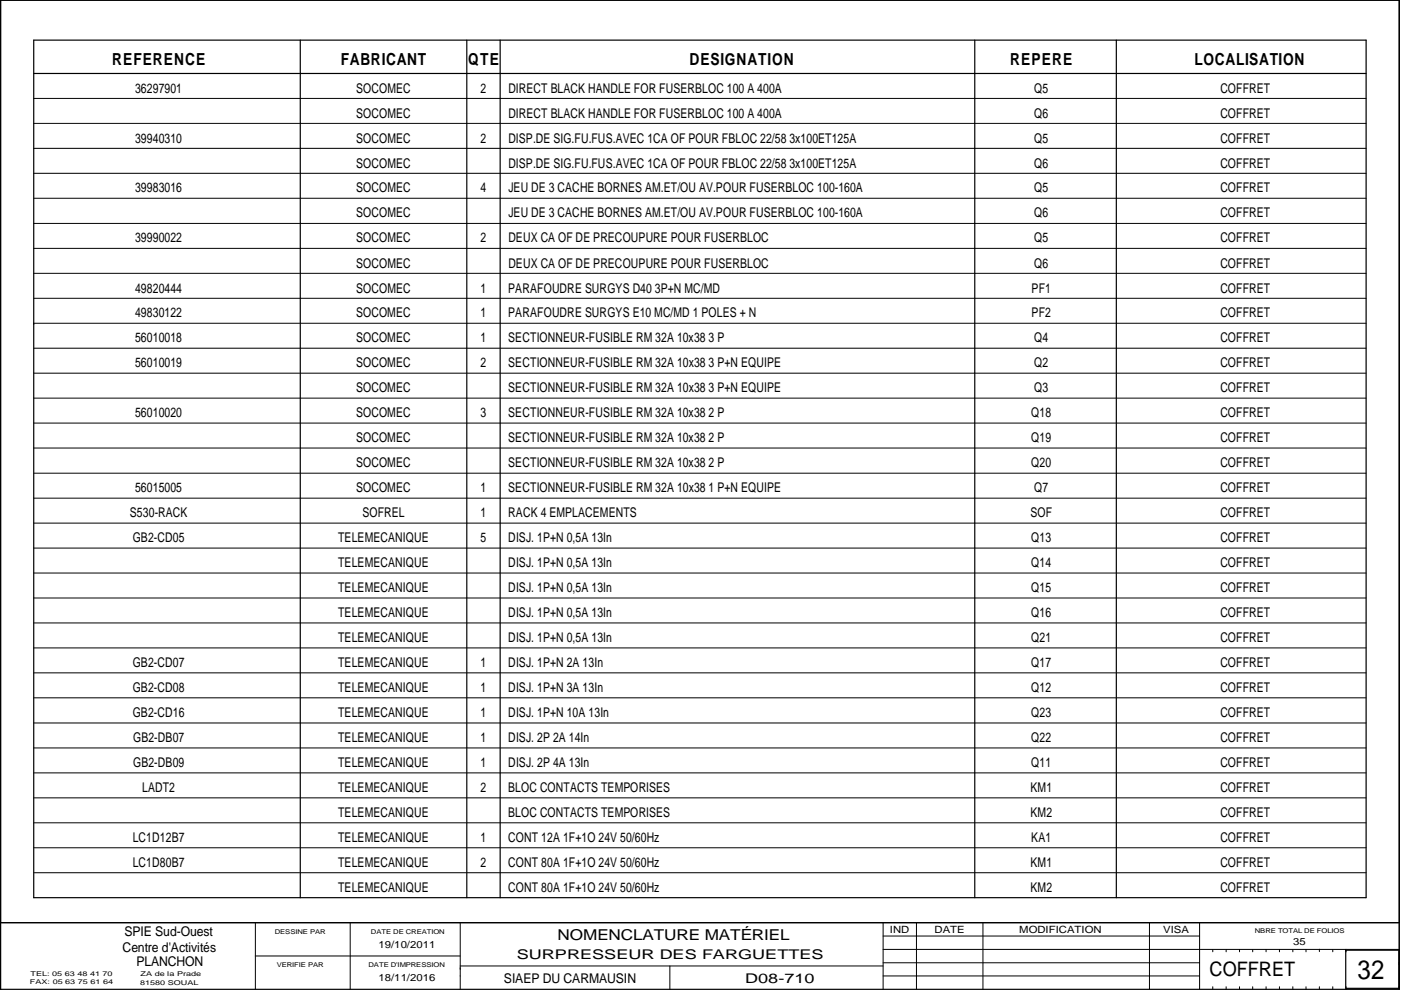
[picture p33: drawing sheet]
<svg xmlns="http://www.w3.org/2000/svg" width="297mm" height="210mm" viewBox="0 0 297 210" stroke-linecap="round" stroke-linejoin="round" font-family="sans-serif">
<defs><g id="words">
<text font-size="5.6" x="287.8" y="207.6">32</text>
<text font-size="4.2" x="256.5" y="206.9">COFFRET</text>
<g font-size="3.5">
<text x="23.8" y="13.8">REFERENCE</text>
<text x="72.3" y="13.8">FABRICANT</text>
<text x="99.2" y="13.8">QTE</text>
<text x="146.2" y="13.8">DESIGNATION</text>
<text x="214.2" y="13.8">REPERE</text>
<text x="253.3" y="13.8">LOCALISATION</text>
</g>
<text font-size="3.2" x="118.2" y="199.3">NOMENCLATURE MATÉRIEL</text>
<g font-size="2.8">
<text x="28.7" y="19.6">36297901</text>
<text x="75.5" y="19.6">SOCOMEC</text>
<text x="101.9" y="19.6">2</text>
<text x="107.8" y="19.6">DIRECT BLACK HANDLE FOR FUSERBLOC 100 A 400A</text>
<text x="219.3" y="19.6">Q5</text>
<text x="258.7" y="19.6">COFFRET</text>
<text x="75.5" y="24.9">SOCOMEC</text>
<text x="107.8" y="24.9">DIRECT BLACK HANDLE FOR FUSERBLOC 100 A 400A</text>
<text x="219.3" y="24.9">Q6</text>
<text x="258.7" y="24.9">COFFRET</text>
<text x="28.7" y="30.2">39940310</text>
<text x="75.5" y="30.2">SOCOMEC</text>
<text x="75.5" y="35.5">SOCOMEC</text>
<text x="101.9" y="30.2">2</text>
<text x="107.8" y="30.2">DISP.DE SIG.FU.FUS.AVEC 1CA OF POUR FBLOC 22/58 3x100ET125A</text>
<text x="107.8" y="35.5">DISP.DE SIG.FU.FUS.AVEC 1CA OF POUR FBLOC 22/58 3x100ET125A</text>
<text x="219.3" y="30.2">Q5</text>
<text x="219.3" y="35.5">Q6</text>
<text x="258.7" y="30.2">COFFRET</text>
<text x="258.7" y="35.5">COFFRET</text>
<text x="28.7" y="40.8">39983016</text>
<text x="75.5" y="40.8">SOCOMEC</text>
<text x="101.9" y="40.8">4</text>
<text x="107.8" y="40.8">JEU DE 3 CACHE BORNES AM.ET/OU AV.POUR FUSERBLOC 100-160A</text>
<text x="219.3" y="40.8">Q5</text>
<text x="258.7" y="40.8">COFFRET</text>
<text x="75.5" y="46.1">SOCOMEC</text>
<text x="107.8" y="46.1">JEU DE 3 CACHE BORNES AM.ET/OU AV.POUR FUSERBLOC 100-160A</text>
<text x="219.3" y="46.1">Q6</text>
<text x="258.7" y="46.1">COFFRET</text>
<text x="28.7" y="51.4">39990022</text>
<text x="75.5" y="51.4">SOCOMEC</text>
<text x="101.9" y="51.4">2</text>
<text x="107.8" y="51.4">DEUX CA OF DE PRECOUPURE POUR FUSERBLOC</text>
<text x="219.3" y="51.4">Q5</text>
<text x="258.7" y="51.4">COFFRET</text>
<text x="75.5" y="56.7">SOCOMEC</text>
<text x="107.8" y="56.7">DEUX CA OF DE PRECOUPURE POUR FUSERBLOC</text>
<text x="219.3" y="56.7">Q6</text>
<text x="258.7" y="56.7">COFFRET</text>
<text x="28.7" y="62">49820444</text>
<text x="75.5" y="62">SOCOMEC</text>
<text x="101.9" y="62">1</text>
<text x="107.8" y="62">PARAFOUDRE SURGYS D40 3P+N MC/MD</text>
<text x="218.7" y="62">PF1</text>
<text x="258.7" y="62">COFFRET</text>
<text x="28.7" y="67.3">49830122</text>
<text x="75.5" y="67.3">SOCOMEC</text>
<text x="101.9" y="67.3">1</text>
<text x="107.8" y="67.3">PARAFOUDRE SURGYS E10 MC/MD 1 POLES + N</text>
<text x="218.7" y="67.3">PF2</text>
<text x="258.7" y="67.3">COFFRET</text>
<text x="28.7" y="77.9">56010019</text>
<text x="28.7" y="72.6">56010018</text>
<text x="75.5" y="77.9">SOCOMEC</text>
<text x="75.5" y="72.6">SOCOMEC</text>
<text x="101.9" y="77.9">2</text>
<text x="101.9" y="72.6">1</text>
<text x="107.8" y="77.9">SECTIONNEUR-FUSIBLE RM 32A 10x38 3 P+N EQUIPE</text>
<text x="107.8" y="72.6">SECTIONNEUR-FUSIBLE RM 32A 10x38 3 P</text>
<text x="219.3" y="77.9">Q2</text>
<text x="219.3" y="72.6">Q4</text>
<text x="258.7" y="77.9">COFFRET</text>
<text x="258.7" y="72.6">COFFRET</text>
<text x="75.5" y="83.2">SOCOMEC</text>
<text x="107.8" y="83.2">SECTIONNEUR-FUSIBLE RM 32A 10x38 3 P+N EQUIPE</text>
<text x="219.3" y="83.2">Q3</text>
<text x="258.7" y="83.2">COFFRET</text>
<text x="28.7" y="88.5">56010020</text>
<text x="75.5" y="88.5">SOCOMEC</text>
<text x="101.9" y="88.5">3</text>
<text x="107.8" y="88.5">SECTIONNEUR-FUSIBLE RM 32A 10x38 2 P</text>
<text x="218.6" y="88.5">Q18</text>
<text x="258.7" y="88.5">COFFRET</text>
<text x="75.5" y="93.8">SOCOMEC</text>
<text x="107.8" y="93.8">SECTIONNEUR-FUSIBLE RM 32A 10x38 2 P</text>
<text x="218.6" y="93.8">Q19</text>
<text x="258.7" y="93.8">COFFRET</text>
<text x="75.5" y="99.1">SOCOMEC</text>
<text x="107.8" y="99.1">SECTIONNEUR-FUSIBLE RM 32A 10x38 2 P</text>
<text x="218.6" y="99.1">Q20</text>
<text x="258.7" y="99.1">COFFRET</text>
<text x="28.7" y="104.4">56015005</text>
<text x="75.5" y="104.4">SOCOMEC</text>
<text x="101.9" y="104.4">1</text>
<text x="107.8" y="104.4">SECTIONNEUR-FUSIBLE RM 32A 10x38 1 P+N EQUIPE</text>
<text x="219.3" y="104.4">Q7</text>
<text x="258.7" y="104.4">COFFRET</text>
<text x="27.6" y="109.7">S530-RACK</text>
<text x="76.8" y="109.7">SOFREL</text>
<text x="101.9" y="109.7">1</text>
<text x="107.8" y="109.7">RACK 4 EMPLACEMENTS</text>
<text x="218.5" y="109.7">SOF</text>
<text x="258.7" y="109.7">COFFRET</text>
<text x="28.1" y="115">GB2-CD05</text>
<text x="71.7" y="115">TELEMECANIQUE</text>
<text x="101.9" y="115">5</text>
<text x="107.8" y="115">DISJ. 1P+N 0,5A 13In</text>
<text x="218.6" y="115">Q13</text>
<text x="258.7" y="115">COFFRET</text>
<text x="71.7" y="120.3">TELEMECANIQUE</text>
<text x="71.7" y="125.6">TELEMECANIQUE</text>
<text x="107.8" y="120.3">DISJ. 1P+N 0,5A 13In</text>
<text x="107.8" y="125.6">DISJ. 1P+N 0,5A 13In</text>
<text x="218.6" y="120.3">Q14</text>
<text x="218.6" y="125.6">Q15</text>
<text x="258.7" y="120.3">COFFRET</text>
<text x="258.7" y="125.6">COFFRET</text>
<text x="71.7" y="130.9">TELEMECANIQUE</text>
<text x="107.8" y="130.9">DISJ. 1P+N 0,5A 13In</text>
<text x="218.6" y="130.9">Q16</text>
<text x="258.7" y="130.9">COFFRET</text>
<text x="71.7" y="136.1">TELEMECANIQUE</text>
<text x="107.8" y="136.1">DISJ. 1P+N 0,5A 13In</text>
<text x="218.6" y="136.1">Q21</text>
<text x="258.7" y="136.1">COFFRET</text>
<text x="28.1" y="141.4">GB2-CD07</text>
<text x="71.7" y="141.4">TELEMECANIQUE</text>
<text x="101.9" y="141.4">1</text>
<text x="107.8" y="141.4">DISJ. 1P+N 2A 13In</text>
<text x="218.6" y="141.4">Q17</text>
<text x="258.7" y="141.4">COFFRET</text>
<text x="28.1" y="146.7">GB2-CD08</text>
<text x="71.7" y="146.7">TELEMECANIQUE</text>
<text x="101.9" y="146.7">1</text>
<text x="107.8" y="146.7">DISJ. 1P+N 3A 13In</text>
<text x="218.6" y="146.7">Q12</text>
<text x="258.7" y="146.7">COFFRET</text>
<text x="28.1" y="152">GB2-CD16</text>
<text x="71.7" y="152">TELEMECANIQUE</text>
<text x="101.9" y="152">1</text>
<text x="107.8" y="152">DISJ. 1P+N 10A 13In</text>
<text x="218.6" y="152">Q23</text>
<text x="258.7" y="152">COFFRET</text>
<text x="28.2" y="157.4">GB2-DB07</text>
<text x="71.7" y="157.4">TELEMECANIQUE</text>
<text x="101.9" y="157.4">1</text>
<text x="107.8" y="157.4">DISJ. 2P 2A 14In</text>
<text x="218.6" y="157.4">Q22</text>
<text x="258.7" y="157.4">COFFRET</text>
<text x="28.2" y="162.6">GB2-DB09</text>
<text x="30.1" y="167.9">LADT2</text>
<text x="71.7" y="162.6">TELEMECANIQUE</text>
<text x="71.7" y="167.9">TELEMECANIQUE</text>
<text x="101.9" y="162.6">1</text>
<text x="101.9" y="167.9">2</text>
<text x="107.8" y="162.6">DISJ. 2P 4A 13In</text>
<text x="107.8" y="167.9">BLOC CONTACTS TEMPORISES</text>
<text x="218.5" y="167.9">KM1</text>
<text x="218.6" y="162.6">Q11</text>
<text x="258.7" y="162.6">COFFRET</text>
<text x="258.7" y="167.9">COFFRET</text>
<text x="71.7" y="173.2">TELEMECANIQUE</text>
<text x="107.8" y="173.2">BLOC CONTACTS TEMPORISES</text>
<text x="218.5" y="173.2">KM2</text>
<text x="258.7" y="173.2">COFFRET</text>
<text x="28.1" y="178.5">LC1D12B7</text>
<text x="71.7" y="178.5">TELEMECANIQUE</text>
<text x="101.9" y="178.5">1</text>
<text x="107.8" y="178.5">CONT 12A 1F+1O 24V 50/60Hz</text>
<text x="218.6" y="178.5">KA1</text>
<text x="258.7" y="178.5">COFFRET</text>
<text x="28.1" y="183.8">LC1D80B7</text>
<text x="71.7" y="183.8">TELEMECANIQUE</text>
<text x="101.9" y="183.8">2</text>
<text x="107.8" y="183.8">CONT 80A 1F+1O 24V 50/60Hz</text>
<text x="218.5" y="183.8">KM1</text>
<text x="258.7" y="183.8">COFFRET</text>
<text x="71.7" y="189.1">TELEMECANIQUE</text>
<text x="107.8" y="189.1">CONT 80A 1F+1O 24V 50/60Hz</text>
<text x="218.5" y="189.1">KM2</text>
<text x="258.7" y="189.1">COFFRET</text>
<text x="26" y="201.8">Centre d'Activités</text>
<text x="26.4" y="198.4">SPIE Sud-Ouest</text>
<text x="109.6" y="203.3">SURPRESSEUR DES FARGUETTES</text>
<text x="28.9" y="204.9">PLANCHON</text>
<text x="106.8" y="208.4">SIAEP DU CARMAUSIN</text>
<text x="158" y="208.4">D08-710</text>
</g>
<g font-size="2.1">
<text x="188.7" y="197.7">IND</text>
<text x="198.2" y="197.7">DATE</text>
<text x="216.1" y="197.7">MODIFICATION</text>
<text x="246.6" y="197.7">VISA</text>
<text x="80.3" y="200.9">19/10/2011</text>
<text x="274.1" y="200.3">35</text>
<text x="80.3" y="208">18/11/2016</text>
</g>
<g font-size="1.4">
<text x="58.3" y="198">DESSINE PAR</text>
<text x="78.7" y="198">DATE DE CREATION</text>
<text x="266.1" y="197.7">NBRE TOTAL DE FOLIOS</text>
<text x="6.3" y="208.7">FAX: 05 63 75 61 64</text>
<text x="6.5" y="207">TEL: 05 63 48 41 70</text>
<text x="29.7" y="208.7">81580 SOUAL</text>
<text x="29.8" y="207">ZA de la Prade</text>
<text x="58.7" y="205">VERIFIE PAR</text>
<text x="78.1" y="205">DATE D'IMPRESSION</text>
</g>
</g></defs>
<g fill="none" stroke="#000" stroke-width=".21">
<path d="M7.2 20.9h282.4M7.2 26.2h282.4M7.2 31.5h282.4M7.2 36.7h282.4M7.2 42h282.4M7.2 47.4h282.4M7.2 52.7h282.4M7.2 58h282.4M7.2 63.2h282.4M7.2 68.5h282.4M7.2 73.8h282.4M7.2 79.1h282.4"/>
<path d="M7.2 84.4h282.4M7.2 89.7h282.4M7.2 95h282.4M7.2 100.3h282.4M7.2 105.6h282.4M7.2 110.9h282.4M7.2 116.2h282.4M7.2 121.5h282.4M7.2 126.8h282.4M7.2 132.1h282.4M7.2 137.4h282.4M7.2 142.7h282.4"/>
<path d="M7.2 148h282.4M7.2 153.3h282.4M7.2 158.6h282.4M7.2 163.9h282.4M7.2 169.2h282.4M7.2 174.5h282.4M7.2 179.7h282.4M7.2 185h282.4M54.1 195.6v14.2M74.2 195.6v14.2M97.6 195.6v14.2M187.2 195.6v14.2"/>
<path d="M187.2 198.5h67.1M194.3 195.6v14.2M208.4 195.6v14.2M243.7 195.6v14.2M254.3 195.6v14.2M.1 209.8v-14.2h296.6v14.2M54.1 202.7h43.5M97.6 204.8h89.6M142 204.8v5M187.2 201.3h109.5M187.2 204.1h67.1M187.2 206.9h67.1"/>
<path d="M257.1 201.3v.5M257.1 209.2v.5M260 201.3v.5M260 209.2v.5M262.8 201.3v.5M262.8 209.2v.5M265.6 201.3v.5M265.6 209.2v.5M268.4 201.3v.5M268.4 209.2v.5M271.3 201.3v.5M271.3 209.2v.5"/>
<path d="M274.1 201.3v.5M274.1 209.2v.5M276.9 201.3v.5M276.9 209.2v.5M279.7 201.3v.5M279.7 209.2v.5M282.6 201.3v.5M282.6 209.2v.5"/>
</g>
<g fill="none" stroke="#000" stroke-width=".25">
<path d="M.1 0h296.6v209.8h-296.6zM7.2 8.5h282.4v181.8h-282.4zM7.2 15.6h282.4M63.7 8.5v181.8M99 8.5v181.8M106 8.5v181.8M206.7 8.5v181.8M236.7 8.5v181.8M7.2 68.5h.1M.1 195.6h296.6M285.3 201.5h11.3v8h-11.3zM285.4 201.3v.5"/>
<path d="M285.4 209.2v.5"/>
</g>
<use href="#words"/>
</svg>
